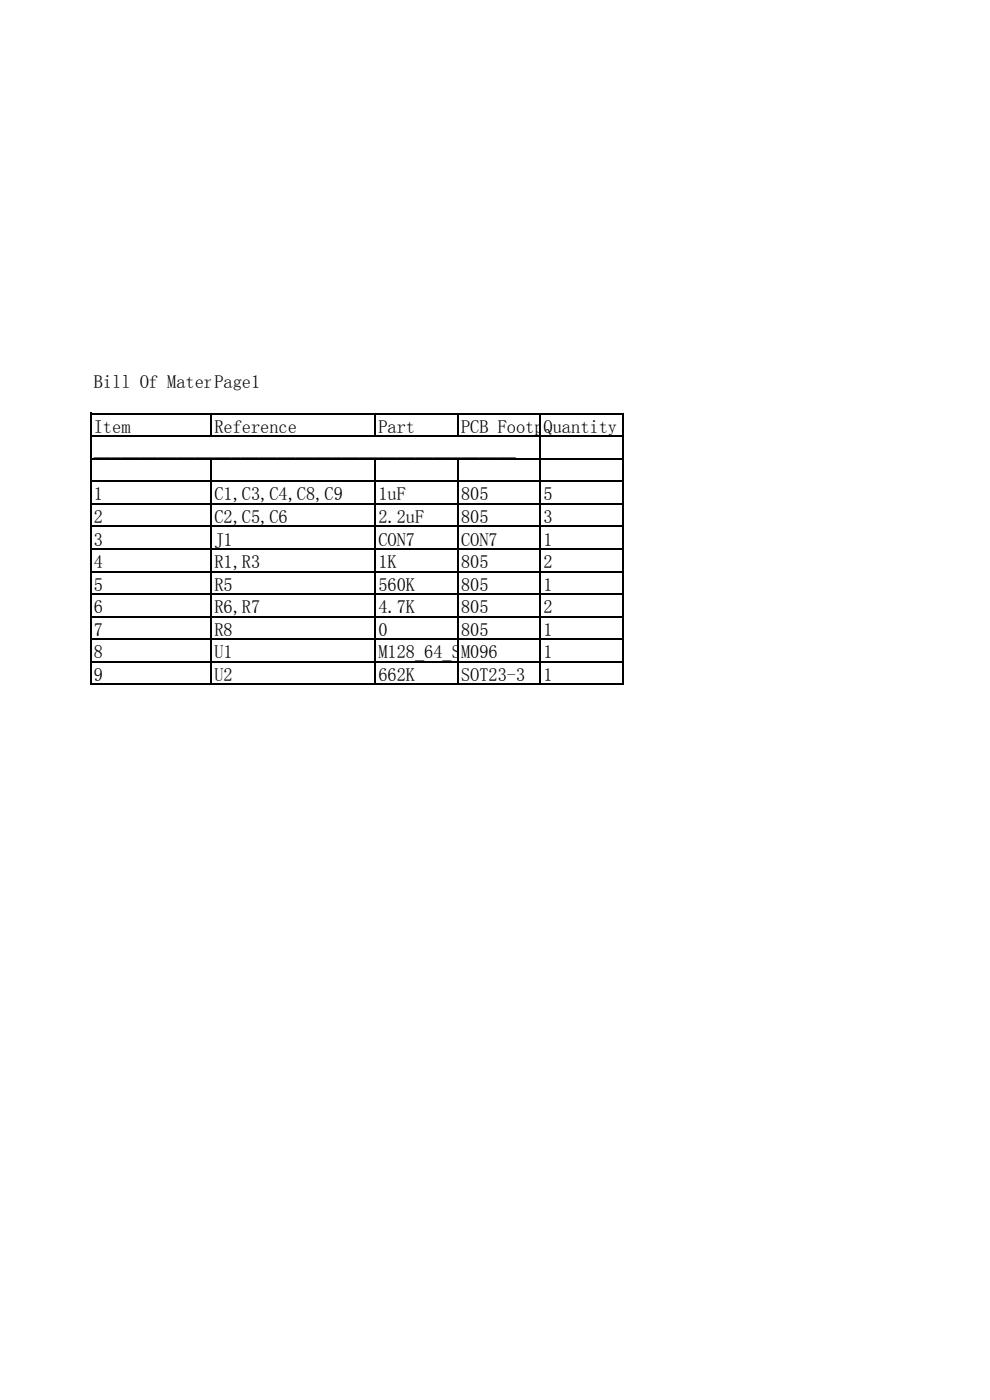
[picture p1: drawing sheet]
<svg xmlns="http://www.w3.org/2000/svg" width="210mm" height="297mm" viewBox="0 0 210 297" stroke-linecap="round" stroke-linejoin="round" font-family="sans-serif">
<defs><g id="words">
<g font-size="3.9">
<text x="19.9" y="82.3">Bill Of Materials</text>
<text x="45.5" y="82.3">Page1</text>
<text x="19.9" y="91.8">Item</text>
<text x="45.5" y="91.8">Reference</text>
<text x="80.3" y="91.8">Part</text>
<text x="97.8" y="91.8">PCB Footprint</text>
<text x="115.3" y="91.8">Quantity</text>
<text x="19.9" y="96.6">______________________________________________</text>
<text x="19.9" y="106.2">1</text>
<text x="45.5" y="106.2">C1,C3,C4,C8,C9</text>
<text x="80.3" y="106.2">1uF</text>
<text x="97.8" y="106.2">805</text>
<text x="115.3" y="106.2">5</text>
<text x="19.9" y="111">2</text>
<text x="45.5" y="111">C2,C5,C6</text>
<text x="80.3" y="111">2.2uF</text>
<text x="97.8" y="111">805</text>
<text x="115.3" y="111">3</text>
<text x="19.9" y="115.7">3</text>
<text x="45.5" y="115.7">J1</text>
<text x="80.3" y="115.7">CON7</text>
<text x="97.8" y="115.7">CON7</text>
<text x="115.3" y="115.7">1</text>
<text x="19.9" y="120.5">4</text>
<text x="19.9" y="125.3">5</text>
<text x="45.5" y="120.5">R1,R3</text>
<text x="45.5" y="125.3">R5</text>
<text x="80.3" y="120.5">1K</text>
<text x="80.3" y="125.3">560K</text>
<text x="97.8" y="120.5">805</text>
<text x="97.8" y="125.3">805</text>
<text x="115.3" y="120.5">2</text>
<text x="115.3" y="125.3">1</text>
<text x="19.9" y="130.1">6</text>
<text x="45.5" y="130.1">R6,R7</text>
<text x="80.3" y="130.1">4.7K</text>
<text x="97.8" y="130.1">805</text>
<text x="115.3" y="130.1">2</text>
<text x="19.9" y="134.9">7</text>
<text x="45.5" y="134.9">R8</text>
<text x="80.3" y="134.9">0</text>
<text x="97.8" y="134.9">805</text>
<text x="115.3" y="134.9">1</text>
<text x="19.9" y="139.7">8</text>
<text x="45.5" y="139.7">U1</text>
<text x="80.3" y="139.7">M128_64_SSD1306</text>
<text x="97.8" y="139.7">M096</text>
<text x="115.3" y="139.7">1</text>
<text x="19.9" y="144.4">9</text>
<text x="45.5" y="144.4">U2</text>
<text x="80.3" y="144.4">662K</text>
<text x="97.8" y="144.4">SOT23-3</text>
<text x="115.3" y="144.4">1</text>
</g>
</g></defs>
<g fill="none" stroke="#000" stroke-width=".34">
<path d="M19.2 87.6v57.7M19.4 87.8h112.9M19.4 92.5h112.9M19.4 97.3h112.9M44.8 87.9v4.8M44.8 97.5v47.8M79.6 87.9v4.8M79.6 97.5v47.8M97.1 87.9v4.8M97.1 97.5v47.8M114.6 87.9v57.4M132.2 87.9v57.4"/>
<path d="M19.4 102.1h112.9M19.4 106.9h112.9M19.4 111.7h112.9M19.4 116.5h112.9M19.4 121.2h112.9M19.4 126h112.9M19.4 130.8h112.9M19.4 135.6h112.9M19.4 140.4h112.9M19.4 145.2h112.9"/>
</g>
<use href="#words"/>
</svg>
